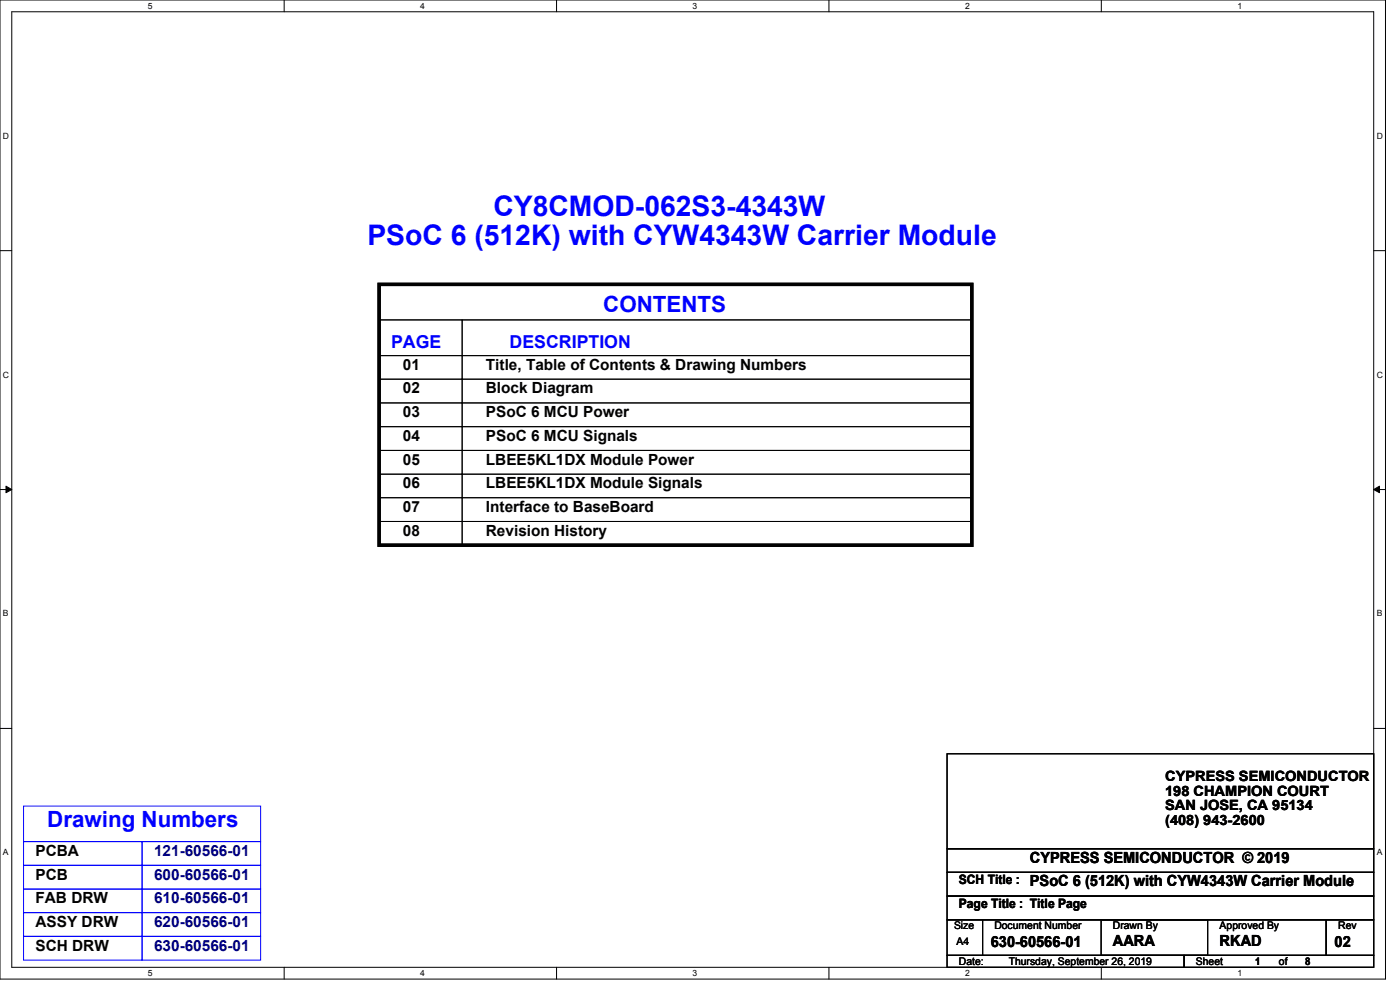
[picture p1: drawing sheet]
<svg xmlns="http://www.w3.org/2000/svg" width="297mm" height="210mm" viewBox="0 0 297 210" stroke-linecap="round" stroke-linejoin="round" font-family="sans-serif">
<defs><g id="words">
<g font-size="6" fill="#00f">
<text x="104.7" y="45.8">CY8CMOD-062S3-4343W</text>
<text x="77.9" y="52">PSoC 6 (512K) with CYW4343W Carrier Module</text>
</g>
<g font-size="4.7" fill="#00f">
<text x="128" y="66.3">CONTENTS</text>
<text x="10" y="175.4">Drawing Numbers</text>
</g>
<g font-size="3.8" fill="#00f">
<text x="83" y="73.9">PAGE</text>
<text x="108.1" y="73.9">DESCRIPTION</text>
</g>
<g font-size="3.3">
<text x="85.5" y="78.4">01</text>
<text x="85.5" y="83.4">02</text>
<text x="103.1" y="78.4">Title, Table of Contents &amp; Drawing Numbers</text>
<text x="103.1" y="83.4">Block Diagram</text>
<text x="85.5" y="88.5">03</text>
<text x="103.1" y="88.5">PSoC 6 MCU Power</text>
<text x="85.5" y="93.5">04</text>
<text x="103.1" y="93.5">PSoC 6 MCU Signals</text>
<text x="85.5" y="98.6">05</text>
<text x="103.1" y="98.6">LBEE5KL1DX Module Power</text>
<text x="85.5" y="103.6">06</text>
<text x="103.1" y="103.6">LBEE5KL1DX Module Signals</text>
<text x="85.5" y="108.6">07</text>
<text x="85.5" y="113.6">08</text>
<text x="103.1" y="108.6">Interface to BaseBoard</text>
<text x="103.1" y="113.6">Revision History</text>
<text x="7.5" y="181.5">PCBA</text>
<text x="218.5" y="183">CYPRESS SEMICONDUCTOR © 2019</text>
<text x="7.5" y="186.6">PCB</text>
<text x="7.5" y="191.6">FAB DRW</text>
<text x="218.5" y="188">PSoC 6 (512K) with CYW4343W Carrier Module</text>
<text x="7.5" y="196.6">ASSY DRW</text>
<text x="7.5" y="201.6">SCH DRW</text>
<text x="210.2" y="200.9">630-60566-01</text>
<text x="236.1" y="200.6">AARA</text>
<text x="258.7" y="200.6">RKAD</text>
<text x="283.1" y="200.9">02</text>
</g>
<g font-size="3.3" fill="#000080">
<text x="32.7" y="181.5">121-60566-01</text>
<text x="32.7" y="186.6">600-60566-01</text>
<text x="32.7" y="191.6">610-60566-01</text>
<text x="32.7" y="196.6">620-60566-01</text>
<text x="32.7" y="201.6">630-60566-01</text>
</g>
<g font-size="3">
<text x="247.2" y="165.7">CYPRESS SEMICONDUCTOR</text>
<text x="247.2" y="168.8">198 CHAMPION COURT</text>
<text x="247.2" y="171.9">SAN JOSE, CA 95134</text>
<text x="247.2" y="175">(408) 943-2600</text>
</g>
<g font-size="2.8">
<text x="203.4" y="187.6">SCH Title :</text>
<text x="203.4" y="192.7">Page Title : Title Page</text>
</g>
<g font-size="2.2">
<text x="202.4" y="197.1">Size</text>
<text x="210.9" y="197.1">Document Number</text>
<text x="236.1" y="197.1">Drawn By</text>
<text x="258.7" y="197.1">Approved By</text>
<text x="283.9" y="197.1">Rev</text>
<text x="202.9" y="200.4">A4</text>
<text x="203.4" y="204.7">Date:</text>
<text x="214" y="204.7">Thursday, September 26, 2019</text>
<text x="253.7" y="204.7">Sheet</text>
<text x="266.3" y="204.7">1</text>
<text x="271.3" y="204.7">of</text>
<text x="276.9" y="204.7">8</text>
</g>
<g font-size="1.8">
<text x="31.4" y="1.9">5</text>
<text x="89.2" y="1.9">4</text>
<text x="146.9" y="1.9">3</text>
<text x="204.7" y="1.9">2</text>
<text x="262.5" y="1.9">1</text>
<text x=".6" y="29.4">D</text>
<text x="292.1" y="29.4">D</text>
<text x=".6" y="80.1">C</text>
<text x="292.1" y="80.1">C</text>
<text x=".6" y="130.8">B</text>
<text x="292.1" y="130.8">B</text>
<text x=".6" y="181.4">A</text>
<text x="292.1" y="181.4">A</text>
<text x="31.4" y="207.1">5</text>
<text x="89.2" y="207.1">4</text>
<text x="146.9" y="207.1">3</text>
<text x="204.7" y="207.1">2</text>
<text x="262.5" y="207.1">1</text>
</g>
</g></defs>
<path d="M0 0h293.9v207.7h-293.9zM2.5 2.5h288.9v202.7h-288.9z" fill="none" stroke="#000" stroke-width=".21"/>
<g fill="#fff">
<path d="M31.4 .3h.9v1.9h-.9z"/>
<path d="M31.4 205.4h.9v2h-.9z"/>
</g>
<path d="M60.3 0v2.5M60.3 205.2v2.5" fill="none" stroke="#000" stroke-width=".21"/>
<g fill="#fff">
<path d="M89.2 .3h.9v1.9h-.9z"/>
<path d="M89.2 205.4h.9v2h-.9z"/>
</g>
<path d="M118.1 0v2.5M118.1 205.2v2.5" fill="none" stroke="#000" stroke-width=".21"/>
<g fill="#fff">
<path d="M146.9 .3h1v1.9h-1z"/>
<path d="M146.9 205.4h1v2h-1z"/>
</g>
<path d="M175.9 0v2.5M175.9 205.2v2.5" fill="none" stroke="#000" stroke-width=".21"/>
<g fill="#fff">
<path d="M204.7 .3h1v1.9h-1z"/>
<path d="M204.7 205.4h1v2h-1z"/>
</g>
<path d="M233.6 0v2.5M233.6 205.2v2.5" fill="none" stroke="#000" stroke-width=".21"/>
<g fill="#fff">
<path d="M262.5 .3h1v1.9h-1z"/>
<path d="M262.5 205.4h1v2h-1z"/>
<path d="M.6 27.8h1.3v2h-1.3z"/>
<path d="M292.1 27.8h1.2v2h-1.2z"/>
<path d="M.6 78.5h1.3v2h-1.3z"/>
<path d="M292.1 78.5h1.2v2h-1.2z"/>
</g>
<path d="M0 53.2h2.5M291.4 53.2h2.5" fill="none" stroke="#000" stroke-width=".21"/>
<g fill="#fff">
<path d="M.6 129.2h1.2v1.9h-1.2z"/>
<path d="M292.1 129.2h1.1v1.9h-1.1z"/>
</g>
<path d="M0 103.8h2.5M1.3 103.1l1.2 .7-1.2 .7zM291.4 103.8l1.3-.7v1.4zM291.4 103.8h2.5" fill="none" stroke="#000" stroke-width=".21"/>
<path d="M1.3 103.1l1.2 .7-1.2 .7zM291.4 103.8l1.3-.7v1.4z" fill="#000"/>
<g fill="#fff">
<path d="M.6 179.8h1.2v2h-1.2z"/>
<path d="M292.1 179.8h1.1v2h-1.1z"/>
</g>
<g fill="none" stroke="#000" stroke-width=".21">
<path d="M80.4 67.9h17.6v7.5h-17.6zM80.4 75.4h17.6v5h-17.6zM80.4 60.3h125.8v7.6h-125.8zM98 67.9h108.2v7.5h-108.2zM98 75.4h108.2v5h-108.2zM80.4 80.4h17.6v5.1h-17.6zM80.4 85.5h17.6v5h-17.6zM80.4 90.5h17.6v5h-17.6zM80.4 95.5h17.6v5.1h-17.6zM98 80.4h108.2v5.1h-108.2zM98 85.5h108.2v5h-108.2zM98 90.5h108.2v5h-108.2z"/>
<path d="M98 95.5h108.2v5.1h-108.2zM80.4 100.6h17.6v5h-17.6zM80.4 105.6h17.6v5h-17.6zM80.4 110.6h17.6v5.1h-17.6zM98 100.6h108.2v5h-108.2zM98 105.6h108.2v5h-108.2zM98 110.6h108.2v5.1h-108.2zM0 154.5h2.5M200.9 159.9h90.5v20.1h-90.5zM291.4 154.5h2.5M200.9 180h90.5v5h-90.5zM200.9 185h90.5v5.1h-90.5z"/>
<path d="M200.9 195.1h7.5v7.5h-7.5zM200.9 190.1h90.5v5h-90.5zM208.4 195.1h72.9v7.5h-72.9zM233.6 195.1h22.6v7.5h-22.6zM281.3 195.1h10.1v7.5h-10.1zM200.9 202.6h50.3v2.6h-50.3zM251.2 202.6h40.2v2.6h-40.2z"/>
</g>
<path d="M80.4 60.3h125.8v55.4h-125.8z" fill="none" stroke="#000" stroke-width=".72"/>
<path d="M5 178.5h25.1v5.1h-25.1zM5 171h50.3v7.5h-50.3zM30.1 178.5h25.2v5.1h-25.2zM5 183.6h25.1v5h-25.1zM5 188.6h25.1v5h-25.1zM5 193.6h25.1v5h-25.1zM5 198.6h25.1v5.1h-25.1zM30.1 183.6h25.2v5h-25.2zM30.1 188.6h25.2v5h-25.2zM30.1 193.6h25.2v5h-25.2zM30.1 198.6h25.2v5.1h-25.2z" fill="none" stroke="#00f" stroke-width=".21"/>
<use href="#words"/>
</svg>
